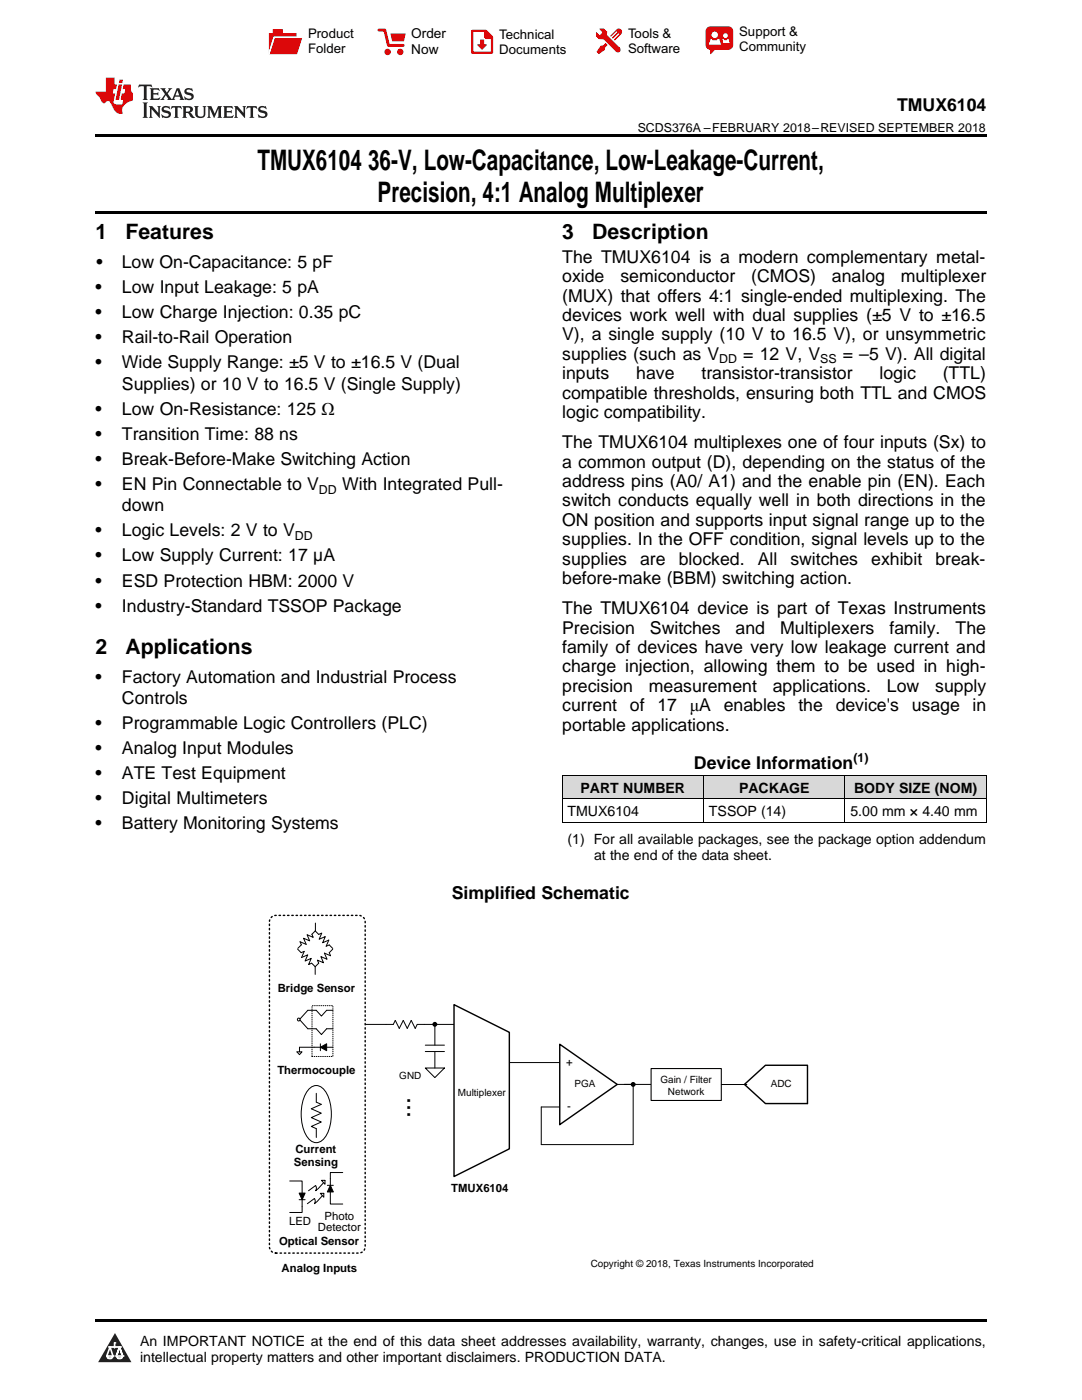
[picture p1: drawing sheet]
<svg xmlns="http://www.w3.org/2000/svg" width="216mm" height="279mm" viewBox="0 0 216 279" stroke-linecap="round" stroke-linejoin="round" font-family="sans-serif">
<defs><g id="words">
<g font-size="5.6">
<text x="51.4" y="33.9">TMUX6104</text>
<text x="73.5" y="33.9">36-V, Low-Capacitance, Low-Leakage-Current,</text>
<text x="75.4" y="40.2">Precision, 4:1 Analog Multiplexer</text>
</g>
<text font-size="5.1" x="81.3" y="218.9" transform="rotate(90 81.3 218.9)">...</text>
<g font-size="4.2">
<text x="19" y="47.8">1</text>
<text x="25" y="47.8">Features</text>
<text x="112.2" y="47.8">3</text>
<text x="118.2" y="47.8">Description</text>
<text x="19" y="130.5">2</text>
<text x="25" y="130.5">Applications</text>
</g>
<g font-size="3.5">
<text x="179" y="22.2">TMUX6104</text>
<text x="19.2" y="53.5">•</text>
<text x="24.3" y="53.5">Low On-Capacitance: 5 pF</text>
<text x="112.2" y="52.4">The TMUX6104 is a modern complementary metal-</text>
<text x="19" y="58.5">•</text>
<text x="24.3" y="58.5">Low Input Leakage: 5 pA</text>
<text x="112.2" y="56.3">oxide</text>
<text x="123.8" y="56.3">semiconductor</text>
<text x="149.9" y="56.3">(CMOS)</text>
<text x="166" y="56.3">analog</text>
<text x="179.8" y="56.3">multiplexer</text>
<text x="19" y="63.5">•</text>
<text x="24.3" y="63.5">Low Charge Injection: 0.35 pC</text>
<text x="112.2" y="60.2">(MUX) that offers 4:1 single-ended multiplexing. The</text>
<text x="112.2" y="64.1">devices work well with dual supplies (±5 V to ±16.5</text>
<text x="19" y="68.5">•</text>
<text x="24.3" y="68.5">Rail-to-Rail Operation</text>
<text x="112.2" y="67.9">V), a single supply (10 V to 16.5 V), or unsymmetric</text>
<text x="112.2" y="71.8">supplies (such as V</text>
<text x="148.3" y="71.8">= 12 V, V</text>
<text x="168.2" y="71.8">= –5 V). All digital</text>
<text x="19" y="73.5">•</text>
<text x="24.3" y="73.5">Wide Supply Range: ±5 V to ±16.5 V (Dual</text>
<text x="24.3" y="77.8">Supplies) or 10 V to 16.5 V (Single Supply)</text>
<text x="112.2" y="75.7">inputs</text>
<text x="127" y="75.7">have</text>
<text x="140" y="75.7">transistor-transistor</text>
<text x="175.5" y="75.7">logic</text>
<text x="188.1" y="75.7">(TTL)</text>
<text x="19" y="82.8">•</text>
<text x="24.3" y="82.8">Low On-Resistance: 125 Ω</text>
<text x="112.2" y="79.6">compatible thresholds, ensuring both TTL and CMOS</text>
<text x="112.2" y="83.5">logic compatibility.</text>
<text x="19" y="87.8">•</text>
<text x="24.3" y="87.8">Transition Time: 88 ns</text>
<text x="112.2" y="89.4">The TMUX6104 multiplexes one of four inputs (Sx) to</text>
<text x="19" y="92.8">•</text>
<text x="24.3" y="92.8">Break-Before-Make Switching Action</text>
<text x="112.2" y="93.3">a common output (D), depending on the status of the</text>
<text x="19" y="97.8">•</text>
<text x="24.3" y="97.8">EN Pin Connectable to V</text>
<text x="68.3" y="97.8">With Integrated Pull-</text>
<text x="112.2" y="97.2">address pins (A0/ A1) and the enable pin (EN). Each</text>
<text x="112.2" y="101.1">switch conducts equally well in both directions in the</text>
<text x="19" y="107">•</text>
<text x="24.3" y="102">down</text>
<text x="24.3" y="107">Logic Levels: 2 V to V</text>
<text x="112.2" y="105">ON position and supports input signal range up to the</text>
<text x="19" y="112">•</text>
<text x="24.3" y="112">Low Supply Current: 17 µA</text>
<text x="112.2" y="108.8">supplies. In the OFF condition, signal levels up to the</text>
<text x="112.2" y="112.7">supplies</text>
<text x="127.7" y="112.7">are</text>
<text x="135.4" y="112.7">blocked.</text>
<text x="151.2" y="112.7">All</text>
<text x="157.7" y="112.7">switches</text>
<text x="173.8" y="112.7">exhibit</text>
<text x="186.6" y="112.7">break-</text>
<text x="19" y="117.1">•</text>
<text x="24.3" y="117.1">ESD Protection HBM: 2000 V</text>
<text x="112.2" y="116.6">before-make (BBM) switching action.</text>
<text x="19" y="122.1">•</text>
<text x="24.3" y="122.1">Industry-Standard TSSOP Package</text>
<text x="112.2" y="122.6">The TMUX6104 device is part of Texas Instruments</text>
<text x="112.2" y="126.4">Precision</text>
<text x="112.2" y="130.3">family of devices have very low leakage current and</text>
<text x="129.7" y="126.4">Switches</text>
<text x="146.8" y="126.4">and</text>
<text x="155.7" y="126.4">Multiplexers</text>
<text x="177.5" y="126.4">family.</text>
<text x="190.7" y="126.4">The</text>
<text x="19" y="136.2">•</text>
<text x="24.3" y="136.2">Factory Automation and Industrial Process</text>
<text x="112.2" y="134.2">charge injection, allowing them to be used in high-</text>
<text x="24.3" y="140.4">Controls</text>
<text x="112.2" y="138.1">precision</text>
<text x="112.2" y="142">current</text>
<text x="125.7" y="142">of</text>
<text x="129.5" y="138.1">measurement</text>
<text x="131.2" y="142">17</text>
<text x="137.6" y="142">μA</text>
<text x="144.4" y="142">enables</text>
<text x="154.2" y="138.1">applications.</text>
<text x="159.3" y="142">the</text>
<text x="166.7" y="142">device's</text>
<text x="177" y="138.1">Low</text>
<text x="181.9" y="142">usage</text>
<text x="186.6" y="138.1">supply</text>
<text x="194.1" y="142">in</text>
<text x="19" y="145.5">•</text>
<text x="24.3" y="145.5">Programmable Logic Controllers (PLC)</text>
<text x="112.2" y="145.8">portable applications.</text>
<text x="19" y="150.5">•</text>
<text x="19" y="155.5">•</text>
<text x="24.3" y="150.5">Analog Input Modules</text>
<text x="24.3" y="155.5">ATE Test Equipment</text>
<text x="138.5" y="153.6">Device Information</text>
<text x="19" y="160.5">•</text>
<text x="24.3" y="160.5">Digital Multimeters</text>
<text x="19" y="165.5">•</text>
<text x="24.3" y="165.5">Battery Monitoring Systems</text>
<text x="90.1" y="179.3">Simplified Schematic</text>
</g>
<g font-size="2.8">
<text x="115.8" y="158.2">PART NUMBER</text>
<text x="147.5" y="158.2">PACKAGE</text>
<text x="170.4" y="158.2">BODY SIZE (NOM)</text>
<text x="113.2" y="162.9">TMUX6104</text>
<text x="141.5" y="162.9">TSSOP (14)</text>
<text x="169.7" y="162.9">5.00 mm × 4.40 mm</text>
<text x="113.2" y="168.4">(1) For all available packages, see the package option addendum</text>
<text x="118.5" y="171.6">at the end of the data sheet.</text>
<text x="27.9" y="268.6">An IMPORTANT NOTICE at the end of this data sheet addresses availability, warranty, changes, use in safety-critical applications,</text>
<text x="27.9" y="271.8">intellectual property matters and other important disclaimers. PRODUCTION DATA.</text>
</g>
<g font-size="2.7">
<text x="82.1" y="7.7">Order</text>
<text x="82.1" y="10.7">Now</text>
</g>
<g font-size="2.6">
<text x="61.5" y="7.6">Product</text>
<text x="61.5" y="10.6">Folder</text>
<text x="99.6" y="7.8">Technical</text>
<text x="99.6" y="10.8">Documents</text>
<text x="125.3" y="7.6">Tools &amp;</text>
<text x="125.3" y="10.6">Software</text>
<text x="147.5" y="7.2">Support &amp;</text>
<text x="147.5" y="10.2">Community</text>
</g>
<g font-size="2.5">
<text x="127.2" y="26.3">SCDS376A –FEBRUARY 2018–REVISED SEPTEMBER 2018</text>
<text x="143.5" y="72.5">DD</text>
<text x="163.7" y="72.5">SS</text>
<text x="63.6" y="98.5">DD</text>
<text x="58.8" y="107.7">DD</text>
<text x="170.3" y="152.2">(1)</text>
</g>
<g font-size="2.3">
<text x="55.4" y="198">Bridge Sensor</text>
<text x="55.3" y="214.4">Thermocouple</text>
<text x="113" y="212.7">+</text>
<text x="113.2" y="221.5">-</text>
<text x="58.6" y="232.8">Sensing</text>
<text x="59" y="230.1">Current</text>
<text x="90" y="237.9">TMUX6104</text>
<text x="57.7" y="244.6">LED</text>
<text x="63.5" y="245.7">Detector</text>
<text x="64.8" y="243.4">Photo</text>
<text x="55.7" y="248.5">Optical Sensor</text>
<text x="56.2" y="253.8">Analog Inputs</text>
</g>
<g font-size="2">
<text x="79.7" y="215.4">GND</text>
<text x="91.4" y="218.6">Multiplexer</text>
<text x="114.7" y="217">PGA</text>
<text x="131.8" y="216.1">Gain / Filter</text>
<text x="133.3" y="218.4">Network</text>
<text x="153.8" y="217">ADC</text>
<text x="117.9" y="252.9">Copyright © 2018, Texas Instruments Incorporated</text>
</g>
</g></defs>
<g fill="#d8d8d8">
<path d="M112.2 154.8h28.2v4.7h-28.2z"/>
<path d="M140.4 154.8h28.2v4.7h-28.2z"/>
<path d="M168.6 154.8h28.2v4.7h-28.2z"/>
</g>
<path d="M22.9 266l3.3 5.9h-6.6z" fill="#231f20"/>
<path d="M21.3 270.6h1.2l-.3 .5h-.3a.53 .53 0 0 1-.6-.5z" fill-rule="evenodd" fill="#fff"/>
<path d="M21.3 270.6h1.2l-.3 .5h-.3a.53 .53 0 0 1-.6-.5z" fill="none" stroke="#231f20" stroke-width=".33"/>
<path d="M21.3 270.6l1.2 .1-.3 .4h-.5z" fill="none" stroke="#fff" stroke-width=".33"/>
<path d="M22.9 268.9h.1" fill="none" stroke="#fff" stroke-width=".33"/>
<path d="M22.9 268v.9z" fill="#fff"/>
<path d="M22.9 268v.9z" fill="none" stroke="#fff" stroke-width=".33"/>
<circle cx="22.9" cy="268" r=".16" fill="#fff"/>
<path d="M21.8 268.8h.1" fill="none" stroke="#fff" stroke-width=".33"/>
<path d="M21.8 268.8h2.2z" fill="#fff"/>
<path d="M21.8 268.8h2.2z" fill="none" stroke="#fff" stroke-width=".33"/>
<circle cx="24" cy="268.8" r=".16" fill="#fff"/>
<path d="M23.2 270.6h.1" fill="none" stroke="#fff" stroke-width=".33"/>
<path d="M23.8 268.8l-.6 1.8z" fill="#fff"/>
<path d="M23.8 268.8l-.6 1.8z" fill="none" stroke="#fff" stroke-width=".33"/>
<path d="M23.8 268.8l.7 1.8z" fill="#fff"/>
<path d="M23.8 268.8l.7 1.8z" fill="none" stroke="#fff" stroke-width=".33"/>
<path d="M24.4 270.6h.1" fill="none" stroke="#fff" stroke-width=".33"/>
<circle cx="21.3" cy="270.6" r=".16" fill="#fff"/>
<path d="M22 268.8l-.7 1.8z" fill="#fff"/>
<path d="M22 268.8l-.7 1.8z" fill="none" stroke="#fff" stroke-width=".33"/>
<path d="M22 268.8l.5 1.8z" fill="#fff"/>
<path d="M22 268.8l.5 1.8z" fill="none" stroke="#fff" stroke-width=".33"/>
<circle cx="22.5" cy="270.6" r=".16" fill="#fff"/>
<path d="M23.3 270.6h1.2a.63 .63 0 0 1-.6 .5 .63 .63 0 0 1-.6-.5z" fill-rule="evenodd" fill="#fff"/>
<path d="M23.3 270.6h1.2a.63 .63 0 0 1-.6 .5 .63 .63 0 0 1-.6-.5z" fill="none" stroke="#231f20" stroke-width=".33"/>
<path d="M23.3 270.6h1.2l-.4 .5h-.5z" fill="none" stroke="#fff" stroke-width=".33"/>
<path d="M23.2 270.6h.1" fill="none" stroke="#fff" stroke-width=".33"/>
<circle cx="24.5" cy="270.6" r=".16" fill="#fff"/>
<path d="M19 263.2h177.8v.5h-177.8z" fill="#000"/>
<path d="M111.7 208.4l11.5 8-11.5 8zM148.5 216.4l4.2-3.8h8.4v7.6h-8.4z" fill="none" stroke="#000" stroke-width=".28"/>
<path d="M59.4 189.4l.7 .7 .6-.2-.5 1.2 1.2-.5-.5 1.2 1.2-.5-.5 1.2 .6-.3 .7 .7 .7-.7-.3-.6 1.3 .5-.6-1.2 1.3 .5-.6-1.2 1.3 .5-.3-.6 .7-.7M62.9 185.8l.7 .7 .6-.3-.5 1.2 1.2-.5-.5 1.2 1.2-.5-.5 1.2 .6-.2 .7 .7M62.9 185.8l-.7 .7 .3 .6-1.2-.6 .5 1.3-1.2-.6 .5 1.3-1.2-.6 .2 .7-.7 .7M63.9 209l1.3-.7v1.4zM63.9 209h-4.1v.9h-.5l.5 .6 .5-.6h-.5M63.9 208.3v1.4M65.2 209h1.2M66.4 201.6h-1.2l-1.1 1.2-1-1.2h-1.7l-1.6 1.9 1.6 1.8h1.7l1 1.2 1.1-1.2h1.2M84.7 204.4h5.8M101.6 212.1h10.1M108 220.9h3.7" fill="none" stroke="#000" stroke-width=".2"/>
<path d="M63.9 209l1.3-.7v1.4z" fill="#000"/>
<path d="M62.3 200.7h4.1v10.1h-4.1z" fill="none" stroke="#000" stroke-width=".2" stroke-dasharray=".1 .3"/>
<circle cx="59.6" cy="203.5" r=".28" fill="#fff"/>
<g fill="none" stroke="#000" stroke-width=".2">
<path d="M63.1 218.2v1.8l1 .4-2 .9 2 .9-2 .8 2 .9-2 .9 1 .4v1.8M57.8 235.7h2.5v2.4M59.7 238.1h1.2l-.6 1.3zM59.7 239.4h1.2M60.3 239.4v2.6h-2.5M64.6 238.2l-.8 1.1-1.1 .9a.89 .89 0 0 0 0-1l-1.4 1M65.3 236.6h1.2M65.9 236.6l.6 1.3h-1.2zM65.9 237.9v2.4h2.5M68.4 234h-2.5v2.6"/>
<circle cx="59.6" cy="203.5" r=".28"/>
</g>
<path d="M59.7 238.1h1.2l-.6 1.3zM65.9 236.6l.6 1.3h-1.2z" fill="#000"/>
<path d="M63.9 238.2h.7v.7z" fill="#fff"/>
<path d="M63.9 238.2h.7v.7zM64.8 235.6l-.8 1.1-1 .9a.9 .9 0 0 0 0-1l-1.4 1" fill="none" stroke="#000" stroke-width=".2"/>
<path d="M64.1 235.6h.7v.7z" fill="#fff"/>
<path d="M62.9 192.9v1.6M62.9 184.2v1.6M61.6 217.4a1.99 1.99 0 0 1 3.4 .6 9.1 9.1 0 0 1-.4 9.3 1.99 1.99 0 0 1-3.4-.6 9.1 9.1 0 0 1 .4-9.3zM72.9 204.4h5.6l.4-.8 .8 1.6 .8-1.6 .8 1.6 .8-1.6 .8 1.6 .4-.8h1.4M84.9 208.6h3.8M84.9 209.9h3.8M86.8 204.4v4.2M64.1 235.6h.7v.7z" fill="none" stroke="#000" stroke-width=".2"/>
<path d="M55 250.1h16.6a1.27 1.27 0 0 0 1.3-1.3v-64.8a1.27 1.27 0 0 0-1.3-1.3h-16.6a1.27 1.27 0 0 0-1.2 1.3v64.8a1.27 1.27 0 0 0 1.2 1.3" fill="none" stroke="#000" stroke-width=".28" stroke-dasharray=".3 .6"/>
<circle cx="86.8" cy="204.4" r=".49" fill="#000"/>
<path d="M90.6 200.5l11 5.5v23.3l-11 5.5z" fill-rule="evenodd" fill="#fff"/>
<path d="M90.6 200.5l11 5.5v23.3l-11 5.5z" fill="none" stroke="#000" stroke-width=".28"/>
<path d="M84.9 213.1h3.8l-1.9 2zM86.8 210v3.1" fill="none" stroke="#000" stroke-width=".2"/>
<path d="M85.2 235.8h21.2v2.9h-21.2z" fill-rule="evenodd" fill="#fff"/>
<path d="M85.2 235.8h21.2v2.9h-21.2z" fill="none" stroke="#fff" stroke-width=".2"/>
<path d="M123.2 216.4h6.8M126.3 216.4v12h-18.3v-7.5" fill="none" stroke="#000" stroke-width=".2"/>
<circle cx="126.3" cy="216.4" r=".49" fill="#000"/>
<path d="M129.9 213.3h14v6.3h-14z" fill-rule="evenodd" fill="#fff"/>
<path d="M129.9 213.3h14v6.3h-14z" fill="none" stroke="#000" stroke-width=".21"/>
<path d="M112.2 159.4h84.6M112.2 154.8h84.6M112.2 154.8v9.3M140.4 154.8v9.3M168.6 154.8v9.3M196.8 154.8v9.3M112.2 164.1h84.6M143.9 216.4h5.1" fill="none" stroke="#000" stroke-width=".2"/>
<path d="M19 26.8h177.8v.6h-177.8zM19 42.2h177.8v.6h-177.8z" fill="#000"/>
<path d="M27.7 16.9l-.1 .6 .6-.3h.5v.2v2.2l-.2 .4h1l-.2-.4v-2.2v-.2h.5l.6 .3-.2-.6zM29.9 17.6l.2 .4v1.6l-.2 .4h1.9l.1-.6a1.09 1.09 0 0 1-1.3 .1v-.6h.6l.4 .2v-.7l-.2 .2h-.8v-.6l.2-.1a1.01 1.01 0 0 1 1 .3l-.1-.6zM32 17.6l.9 1.2-1 1.2h.9l-.2-.3 .5-.7 .5 .7-.3 .3h1.7l-.2-.3 .1-.4h1l.1 .4-.2 .3h1l-.3-.4-.7-2h-.5l-1 2.2-.8-1.1 .9-1.1h-.9l.2 .2-.4 .7-.4-.7 .2-.2zM35.4 18l.4 1h-.8zM37 17.7a.66 .66 0 0 0-.2 .8 .66 .66 0 0 0 .6 .4l.7 .2 .1 .2a.8 .8 0 0 1-.7 .4 .8 .8 0 0 1-.7-.5l.1 .8 .2-.2a.94 .94 0 0 0 1.1 .1 .94 .94 0 0 0 .4-.9 1.48 1.48 0 0 0-1.3-.6v-.4a1.1 1.1 0 0 1 1.2 .2l-.2-.6-.2 .1-.5-.1zM28.5 20.4l.2 .4v2.3l-.2 .4h1l-.2-.4v-2.3l.2-.4zM29.7 21.2l.2 .4v1.5l-.2 .4h.8l-.3-.4 .1-1.3 1.6 1.8v-2l.2-.4h-.7l.2 .2v1.1l-1.2-1.3zM32.5 21.3a.66 .66 0 0 0-.2 .8 .66 .66 0 0 0 .6 .4l.6 .2 .2 .2a.8 .8 0 0 1-.8 .4 .8 .8 0 0 1-.7-.5l.2 .7 .2-.1a.94 .94 0 0 0 1 .1 .94 .94 0 0 0 .5-1 1.47 1.47 0 0 0-1.3-.6l-.1-.3a1.1 1.1 0 0 1 1.3 .2l-.2-.6-.2 .1-.5-.2zM34.3 21.2l-.2 .6a.64 .64 0 0 1 .8-.3v1.6l-.2 .4h1l-.3-.4 .1-1.6a.66 .66 0 0 1 .8 .3l-.2-.6zM36.3 21.2l.3 .4v1.5l-.3 .4h1l-.2-.2v-.7h.5l.1 .1a.8 .8 0 0 0 1.2 .7l-1-1a.62 .62 0 0 0 .6-.5 .62 .62 0 0 0-.6-.7zM37.1 21.5h.1a.48 .48 0 0 1 .6 0 .48 .48 0 0 1 .1 .6l-.2 .1-.6 .1zM38.7 21.2l.2 .2a2.29 2.29 0 0 0 .4 2 1.05 1.05 0 0 0 1.7-.7v-1.3l.2-.2h-.8l.2 .4v1.1a.61 .61 0 0 1-.6 .6 .61 .61 0 0 1-.6-.6v-1.1l.3-.4zM41.3 21.2l.3 .4v1.5l-.3 .4h.8l-.2-.4v-1.4l.8 1.9 .9-1.9v1.4l-.2 .4h.9l-.2-.4v-1.5l.2-.4h-.8l-.7 1.5-.6-1.5zM44.5 21.2l.2 .4v1.5l-.2 .4h1.9l.2-.6a1.1 1.1 0 0 1-1.4 .2v-.7h.6l.4 .2v-.6l-.2 .1-.8 .1v-.6l.2-.1a1.02 1.02 0 0 1 1.1 .2l-.2-.5zM46.7 21.2l.2 .4v1.5l-.2 .4h.8l-.3-.4 .1-1.3 1.6 1.8v-2l.2-.4h-.7l.2 .2v1.1l-1.2-1.3zM49.3 21.2l-.1 .6a.64 .64 0 0 1 .8-.3v1.6l-.3 .4h1l-.2-.4v-1.6a.66 .66 0 0 1 .8 .3l-.1-.6zM51.7 21.3a.66 .66 0 0 0-.2 .7 .66 .66 0 0 0 .7 .5l.6 .2 .1 .2a.8 .8 0 0 1-.7 .4 .8 .8 0 0 1-.7-.5l.1 .7 .2-.1a.94 .94 0 0 0 1.1 .1 .94 .94 0 0 0 .4-1 1.48 1.48 0 0 0-1.2-.6l-.1-.3a1.1 1.1 0 0 1 1.2 .2l-.2-.6-.1 .1-.6-.2z" fill="#231f20"/>
<path d="M21.1 15.5v2.8h-2v.4l.9 .9a.96 .96 0 0 0 1 1 .59 .59 0 0 1 .5-.4 .59 .59 0 0 1 .5 .3l.4 .8a1.61 1.61 0 0 0 2.1 1.3 1.63 1.63 0 0 1 1.1-2.2l.9-.3v-1.5a1.6 1.6 0 0 1-.4-1.7h-1.4l-.2 .9h.5l-.2 .8h-.5l-.2 1v.3h.5l-.2 .9h-.7a.74 .74 0 0 1-1-.6l.3-1.6h-.5l.2-.8h.5l.1-.9h-.4v-1.4zM23.7 16.9l-.7 3h.8l.6-3zM23.8 15.9l-.1 .7h.7l.2-.7z" fill="#ee1d23"/>
<g fill="#d60000">
<path d="M54.4 5.8h2v.8h2.8v4.2h-5.5v-4.2h.7z" fill-rule="evenodd"/>
<path d="M54.7 7.5h5.6l-1 3.3h-5.6z" fill-rule="evenodd"/>
</g>
<path d="M54.6 7.4h5.8l-.1 .1h-5.5l-1.1 3.3z" fill-rule="evenodd" fill="#fff"/>
<path d="M54.6 7.4h5.8l-.1 .1h-5.5l-1.1 3.3z" fill="none" stroke="#fff" stroke-width=".2"/>
<path d="M75.6 6h1.2l.7 3.1h3" fill="none" stroke="#d60000" stroke-width=".56"/>
<g fill="#d60000">
<path d="M77.9 6.7h3.1l-.4 1.5h-2.3z" fill-rule="evenodd"/>
<circle cx="77.3" cy="10.4" r=".64"/>
<circle cx="79.9" cy="10.4" r=".64"/>
</g>
<path d="M94.2 6.2h2.7l1.3 1.2v3.1h-4z" fill="none" stroke="#d60000" stroke-width=".44"/>
<g fill="#d60000">
<path d="M95.8 7.9h.8v1h.6l-1 1.1-1-1v-.1h.6z" fill-rule="evenodd"/>
<path d="M96.6 6.2h.3l1.3 1.2v.4h-1.3l-.3-.4z" fill-rule="evenodd"/>
<path d="M119.6 5.7h.9l.6 .6 .1 .7 2.5 2.5-.8 .8-2.3-2.3-1.1-.2-.6-.6v-.8l.7 .6 .5-.4v-.2l-.4-.5z" fill-rule="evenodd"/>
<path d="M119.9 9.1h.4l.5-.5 .4 .4-.5 .5v.4l-1.2 .9-.5-.5z" fill-rule="evenodd"/>
<path d="M123 5.9a.67 .67 0 0 1 .9 0 .67 .67 0 0 1 0 .9z" fill-rule="evenodd"/>
<path d="M123 5.9l.9 .9-1.2 1.2h-.2l.1-.2 .9-.9 .1-.2h-.3l-.9 1h-.2v-.2l.9-1 .1-.2h-.3l-.9 1h-.2v-.2z" fill-rule="evenodd"/>
<circle cx="123.3" cy="9.9" r=".54"/>
</g>
<path d="M121.1 6.3l-.1 .7" fill="none" stroke="#d60000" stroke-width=".2"/>
<g fill="#d60000">
<path d="M141.1 5.5l.6-.2h3.6a.95 .95 0 0 1 1 .9v2.8a.95 .95 0 0 1-1 .9h-3.6a.95 .95 0 0 1-.9-.9v-2.8z" fill-rule="evenodd"/>
<path d="M141.7 9.9h.9l-.7 .9h-.2z" fill-rule="evenodd"/>
</g>
<g fill="#fff">
<path d="M144.3 8.6h1.3z"/>
<path d="M141.8 7.8h.3l.1 .2h.8l.2-.2h.3l.4 1.1h-2.5z" fill-rule="evenodd"/>
<path d="M144.2 7.8h.2l.2 .2h.4l.2-.2h.2l.2 .8h-1.3z" fill-rule="evenodd"/>
<circle cx="142.6" cy="6.9" r=".65"/>
<circle cx="144.8" cy="7.1" r=".48"/>
</g>
<use href="#words"/>
</svg>
